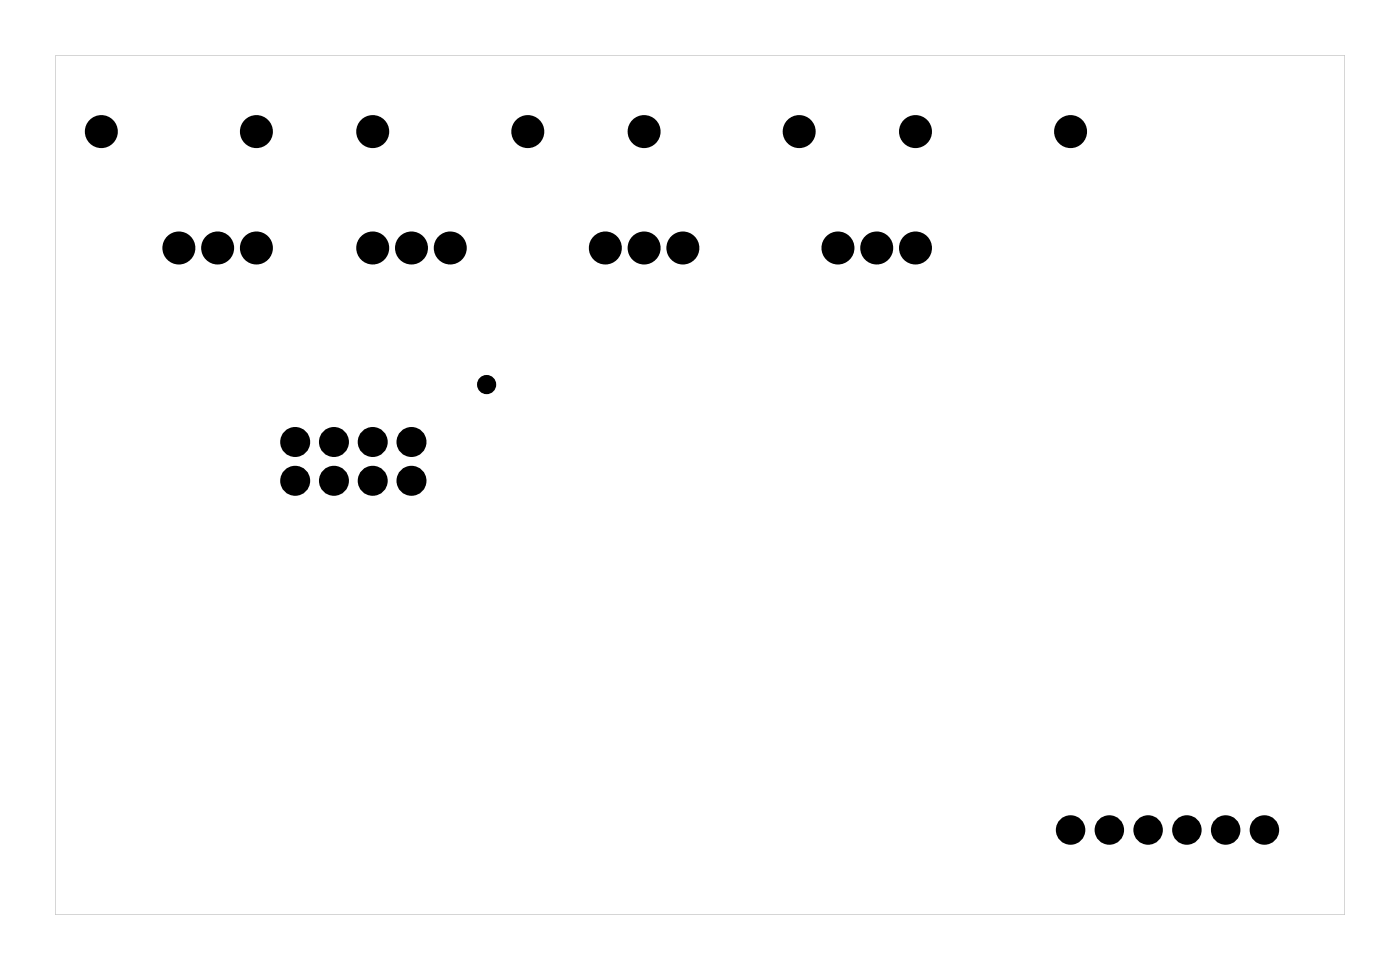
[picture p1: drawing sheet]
<svg xmlns="http://www.w3.org/2000/svg" width="92mm" height="63mm" viewBox="0 0 92 63" stroke-linecap="round" stroke-linejoin="round" font-family="sans-serif">
<g fill="#000">
<path d="M3.6 3.6h84.5v56.3h-84.5zM3.6 3.6v56.3h84.5v-56.3z"/>
<circle cx="70.1" cy="54.3" r=".62"/>
<circle cx="72.7" cy="54.3" r=".62"/>
<circle cx="75.2" cy="54.3" r=".62"/>
<circle cx="77.8" cy="54.3" r=".62"/>
<circle cx="80.3" cy="54.3" r=".62"/>
<circle cx="82.8" cy="54.3" r=".62"/>
</g>
<g fill="#000">
<circle cx="6.6" cy="8.6" r=".7"/>
<circle cx="11.7" cy="16.2" r=".7"/>
<circle cx="14.3" cy="16.2" r=".7"/>
<circle cx="16.8" cy="16.2" r=".7"/>
<circle cx="16.8" cy="8.6" r=".7"/>
<circle cx="24.4" cy="16.2" r=".7"/>
<circle cx="24.4" cy="8.6" r=".7"/>
<circle cx="27" cy="16.2" r=".7"/>
<circle cx="29.5" cy="16.2" r=".7"/>
<circle cx="34.6" cy="8.6" r=".7"/>
<circle cx="39.7" cy="16.2" r=".7"/>
<circle cx="42.2" cy="16.2" r=".7"/>
<circle cx="42.2" cy="8.6" r=".7"/>
<circle cx="44.7" cy="16.2" r=".7"/>
<circle cx="52.4" cy="8.6" r=".7"/>
<circle cx="54.9" cy="16.2" r=".7"/>
<circle cx="57.4" cy="16.2" r=".7"/>
<circle cx="60" cy="16.2" r=".7"/>
<circle cx="60" cy="8.6" r=".7"/>
<circle cx="70.1" cy="8.6" r=".7"/>
<circle cx="19.3" cy="31.5" r=".64"/>
<circle cx="19.3" cy="28.9" r=".64"/>
<circle cx="21.9" cy="31.5" r=".64"/>
<circle cx="21.9" cy="28.9" r=".64"/>
<circle cx="24.4" cy="31.5" r=".64"/>
<circle cx="24.4" cy="28.9" r=".64"/>
<circle cx="27" cy="31.5" r=".64"/>
<circle cx="27" cy="28.9" r=".64"/>
<circle cx="31.9" cy="25.2" r=".35"/>
</g>
<g fill="none" stroke="#000" stroke-width=".76" stroke-linecap="butt">
<circle cx="6.6" cy="8.6" r=".7"/>
<circle cx="11.7" cy="16.2" r=".7"/>
<circle cx="14.3" cy="16.2" r=".7"/>
<circle cx="16.8" cy="16.2" r=".7"/>
<circle cx="16.8" cy="8.6" r=".7"/>
<circle cx="24.4" cy="16.2" r=".7"/>
<circle cx="24.4" cy="8.6" r=".7"/>
<circle cx="27" cy="16.2" r=".7"/>
<circle cx="29.5" cy="16.2" r=".7"/>
<circle cx="34.6" cy="8.6" r=".7"/>
<circle cx="39.7" cy="16.2" r=".7"/>
<circle cx="42.2" cy="8.6" r=".7"/>
<circle cx="42.2" cy="16.2" r=".7"/>
<circle cx="44.7" cy="16.2" r=".7"/>
<circle cx="52.4" cy="8.6" r=".7"/>
<circle cx="54.9" cy="16.2" r=".7"/>
<circle cx="57.4" cy="16.2" r=".7"/>
<circle cx="60" cy="16.2" r=".7"/>
<circle cx="60" cy="8.6" r=".7"/>
<circle cx="70.1" cy="8.6" r=".7"/>
</g>
<g fill="none" stroke="#000" stroke-width=".68" stroke-linecap="butt">
<circle cx="19.3" cy="28.9" r=".64"/>
<circle cx="19.3" cy="31.5" r=".64"/>
<circle cx="21.9" cy="31.5" r=".64"/>
<circle cx="21.9" cy="28.9" r=".64"/>
<circle cx="24.4" cy="28.9" r=".64"/>
<circle cx="24.4" cy="31.5" r=".64"/>
<circle cx="27" cy="31.5" r=".64"/>
<circle cx="27" cy="28.9" r=".64"/>
</g>
<g fill="none" stroke="#000" stroke-width=".69" stroke-linecap="butt">
<circle cx="70.1" cy="54.3" r=".62"/>
<circle cx="72.7" cy="54.3" r=".62"/>
<circle cx="75.2" cy="54.3" r=".62"/>
<circle cx="77.8" cy="54.3" r=".62"/>
<circle cx="80.3" cy="54.3" r=".62"/>
<circle cx="82.8" cy="54.3" r=".62"/>
</g>
<circle cx="31.9" cy="25.2" r=".35" fill="none" stroke="#000" stroke-width=".55"/>
</svg>
